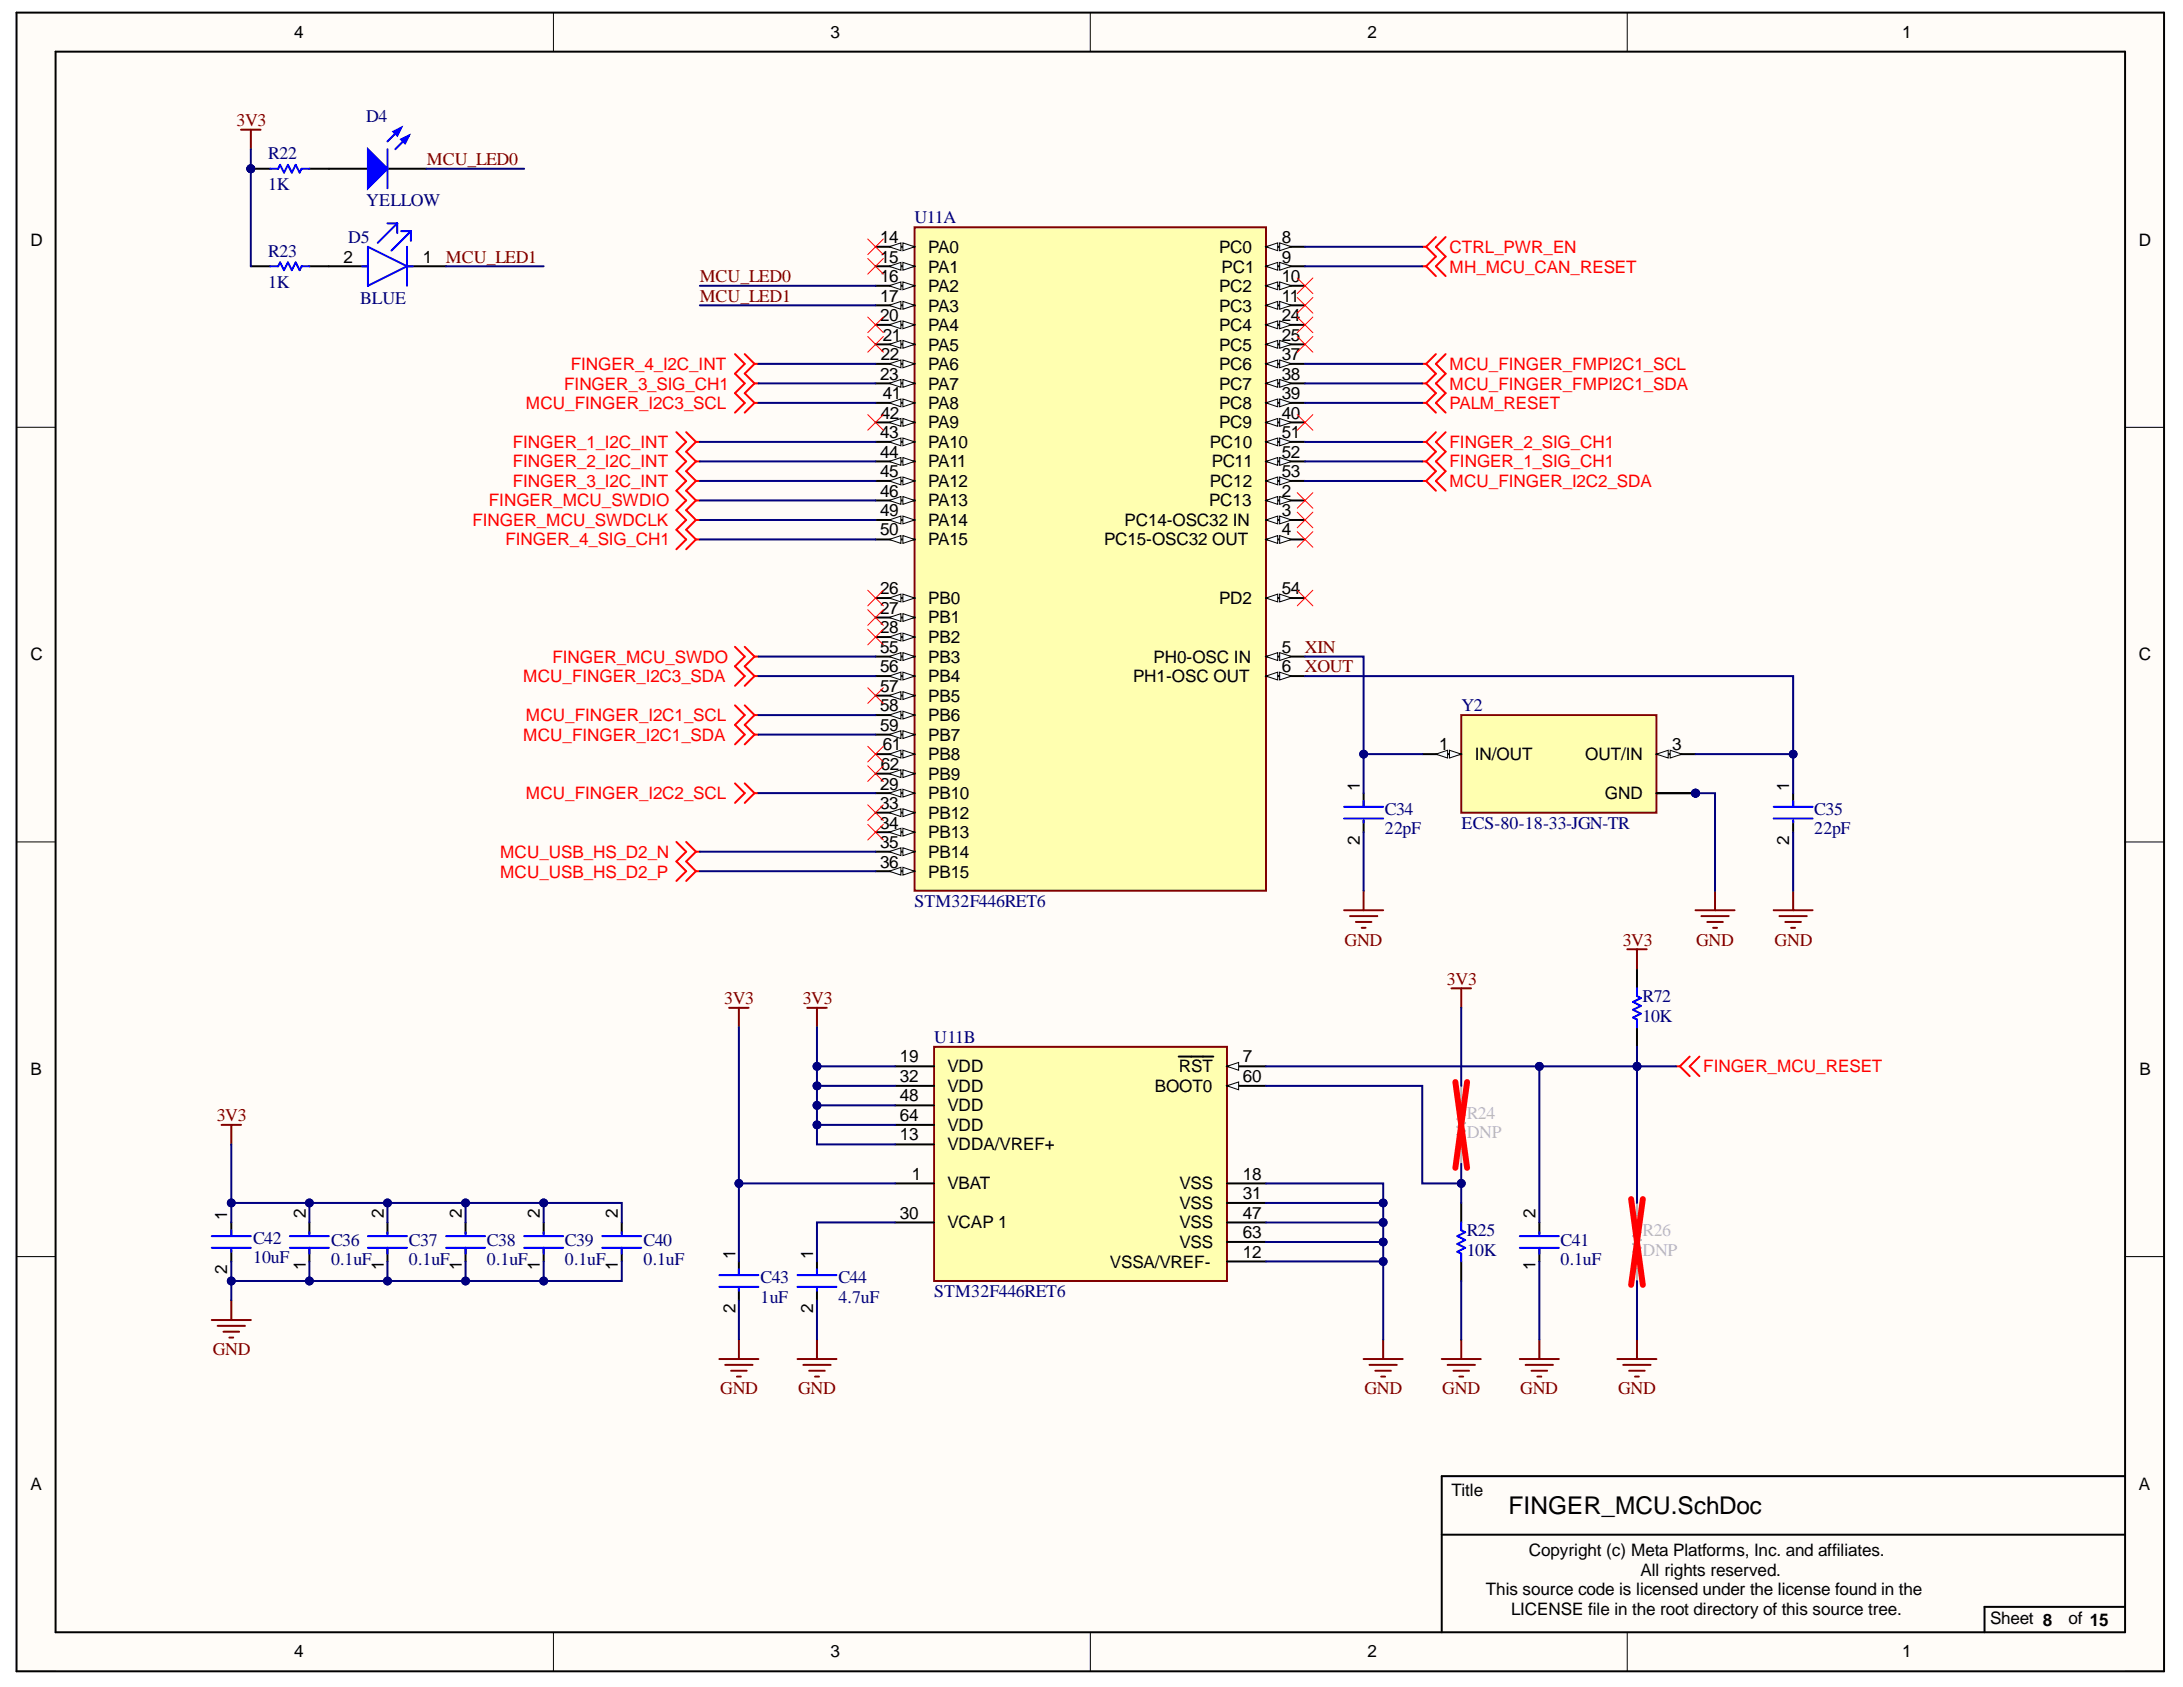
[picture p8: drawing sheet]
<svg xmlns="http://www.w3.org/2000/svg" width="279mm" height="216mm" viewBox="0 0 279 216" stroke-linecap="round" stroke-linejoin="round" font-family="sans-serif">
<defs><g id="words">
<text font-size="3.1" x="193.1" y="193.8">FINGER_MCU.SchDoc</text>
<g font-size="2.3" fill="#800000">
<text x="30.3" y="16.1">3V3</text>
<text x="54.6" y="21.1">MCU_LED0</text>
<text x="57.1" y="33.6">MCU_LED1</text>
<text x="89.6" y="36.1">MCU_LED0</text>
<text x="89.6" y="38.6">MCU_LED1</text>
<text x="167" y="83.6">XIN</text>
<text x="167" y="86">XOUT</text>
<text x="172.1" y="121">GND</text>
<text x="185.2" y="126">3V3</text>
<text x="207.7" y="121">3V3</text>
<text x="217.1" y="121">GND</text>
<text x="227.1" y="121">GND</text>
<text x="92.7" y="128.4">3V3</text>
<text x="102.7" y="128.4">3V3</text>
<text x="27.7" y="143.5">3V3</text>
<text x="27.2" y="173.4">GND</text>
<text x="92.2" y="178.4">GND</text>
<text x="102.2" y="178.4">GND</text>
<text x="174.6" y="178.4">GND</text>
<text x="184.6" y="178.4">GND</text>
<text x="194.6" y="178.4">GND</text>
<text x="207.1" y="178.4">GND</text>
</g>
<g font-size="2.3" fill="#000080">
<text x="46.8" y="15.6">D4</text>
<text x="34.3" y="20.4">R22</text>
<text x="34.3" y="24.3">1K</text>
<text x="46.8" y="26.4">YELLOW</text>
<text x="117" y="28.6">U11A</text>
<text x="34.3" y="32.9">R23</text>
<text x="44.6" y="31.1">D5</text>
<text x="34.3" y="36.8">1K</text>
<text x="46.1" y="38.9">BLUE</text>
<text x="187.1" y="91">Y2</text>
<text x="177.2" y="104.3">C34</text>
<text x="177.2" y="106.7">22pF</text>
<text x="187.1" y="106.1">ECS-80-18-33-JGN-TR</text>
<text x="232.2" y="104.3">C35</text>
<text x="232.2" y="106.7">22pF</text>
<text x="117" y="116">STM32F446RET6</text>
<text x="210.2" y="128.2">R72</text>
<text x="210.2" y="130.7">10K</text>
<text x="119.6" y="133.5">U11B</text>
<text x="32.4" y="159.2">C42</text>
<text x="32.4" y="161.7">10uF</text>
<text x="42.4" y="159.5">C36</text>
<text x="42.4" y="161.9">0.1uF</text>
<text x="52.3" y="159.5">C37</text>
<text x="52.3" y="161.9">0.1uF</text>
<text x="62.3" y="159.5">C38</text>
<text x="62.3" y="161.9">0.1uF</text>
<text x="72.3" y="159.5">C39</text>
<text x="72.3" y="161.9">0.1uF</text>
<text x="82.4" y="159.5">C40</text>
<text x="82.4" y="161.9">0.1uF</text>
<text x="187.7" y="158.2">R25</text>
<text x="187.7" y="160.7">10K</text>
<text x="199.7" y="159.5">C41</text>
<text x="199.7" y="161.9">0.1uF</text>
<text x="97.3" y="164.2">C43</text>
<text x="97.3" y="166.7">1uF</text>
<text x="107.3" y="164.2">C44</text>
<text x="107.3" y="166.7">4.7uF</text>
<text x="119.6" y="166">STM32F446RET6</text>
</g>
<g font-size="2.3" fill="#bfbebc">
<text x="187.7" y="143.2">R24</text>
<text x="187.7" y="145.7">DNP</text>
<text x="210.2" y="158.2">R26</text>
<text x="210.2" y="160.7">DNP</text>
</g>
<g font-size="2.2">
<text x="37.6" y="4.9">4</text>
<text x="106.3" y="4.9">3</text>
<text x="175" y="4.9">2</text>
<text x="243.5" y="4.9">1</text>
<text x="3.9" y="31.4">D</text>
<text x="44" y="33.6">2</text>
<text x="54.1" y="33.6">1</text>
<text x="112.6" y="31.1">14</text>
<text x="112.6" y="33.6">15</text>
<text x="118.8" y="32.4">PA0</text>
<text x="118.8" y="34.9">PA1</text>
<text x="156" y="32.4">PC0</text>
<text x="156.4" y="34.9">PC1</text>
<text x="164.1" y="31.1">8</text>
<text x="164.1" y="33.6">9</text>
<text x="273.7" y="31.4">D</text>
<text x="112.6" y="36.1">16</text>
<text x="112.6" y="38.6">17</text>
<text x="112.6" y="41.1">20</text>
<text x="118.8" y="37.3">PA2</text>
<text x="118.8" y="39.9">PA3</text>
<text x="156" y="37.3">PC2</text>
<text x="156" y="39.9">PC3</text>
<text x="164.1" y="36.1">10</text>
<text x="164.1" y="38.6">11</text>
<text x="164.1" y="41.1">24</text>
<text x="112.7" y="46.1">22</text>
<text x="113" y="43.6">21</text>
<text x="118.8" y="42.3">PA4</text>
<text x="118.8" y="44.9">PA5</text>
<text x="118.8" y="47.3">PA6</text>
<text x="156" y="42.3">PC4</text>
<text x="156" y="44.9">PC5</text>
<text x="156" y="47.3">PC6</text>
<text x="164.1" y="43.6">25</text>
<text x="164.1" y="46.1">37</text>
<text x="112.6" y="48.6">23</text>
<text x="112.7" y="53.6">42</text>
<text x="113" y="51.1">41</text>
<text x="118.8" y="49.9">PA7</text>
<text x="118.8" y="52.3">PA8</text>
<text x="156" y="49.9">PC7</text>
<text x="156" y="52.3">PC8</text>
<text x="164.1" y="48.6">38</text>
<text x="164.1" y="51.1">39</text>
<text x="164.1" y="53.6">40</text>
<text x="112.6" y="56.1">43</text>
<text x="112.6" y="58.6">44</text>
<text x="118.8" y="54.8">PA9</text>
<text x="118.8" y="57.3">PA10</text>
<text x="118.8" y="59.8">PA11</text>
<text x="154.8" y="57.3">PC10</text>
<text x="155.1" y="59.8">PC11</text>
<text x="156" y="54.8">PC9</text>
<text x="164.1" y="56.1">51</text>
<text x="164.1" y="58.6">52</text>
<text x="112.6" y="61.1">45</text>
<text x="112.6" y="63.5">46</text>
<text x="118.8" y="62.4">PA12</text>
<text x="118.8" y="64.8">PA13</text>
<text x="154.8" y="64.8">PC13</text>
<text x="154.8" y="62.4">PC12</text>
<text x="164.1" y="61.1">53</text>
<text x="164.1" y="63.5">2</text>
<text x="112.6" y="66.1">49</text>
<text x="112.6" y="68.5">50</text>
<text x="118.8" y="67.3">PA14</text>
<text x="118.8" y="69.8">PA15</text>
<text x="141.3" y="69.8">PC15-OSC32 OUT</text>
<text x="143.9" y="67.3">PC14-OSC32 IN</text>
<text x="164.1" y="66.1">3</text>
<text x="164.1" y="68.5">4</text>
<text x="112.6" y="76.1">26</text>
<text x="118.8" y="77.3">PB0</text>
<text x="156" y="77.3">PD2</text>
<text x="164.1" y="76.1">54</text>
<text x="112.6" y="78.6">27</text>
<text x="112.6" y="81">28</text>
<text x="112.6" y="83.6">55</text>
<text x="118.8" y="79.8">PB1</text>
<text x="118.8" y="82.3">PB2</text>
<text x="164.1" y="83.6">5</text>
<text x="3.9" y="84.5">C</text>
<text x="112.6" y="86">56</text>
<text x="112.6" y="88.6">57</text>
<text x="118.8" y="84.8">PB3</text>
<text x="118.8" y="87.3">PB4</text>
<text x="118.8" y="89.8">PB5</text>
<text x="145" y="87.3">PH1-OSC OUT</text>
<text x="147.6" y="84.8">PH0-OSC IN</text>
<text x="164.1" y="86">6</text>
<text x="273.7" y="84.5">C</text>
<text x="112.6" y="91">58</text>
<text x="112.6" y="93.5">59</text>
<text x="113" y="96">61</text>
<text x="118.8" y="92.3">PB6</text>
<text x="118.8" y="94.8">PB7</text>
<text x="184.2" y="96">1</text>
<text x="214" y="96">3</text>
<text x="112.6" y="101.1">29</text>
<text x="112.7" y="98.5">62</text>
<text x="118.8" y="97.3">PB8</text>
<text x="118.8" y="99.8">PB9</text>
<text x="174" y="101.2" transform="rotate(-90 174 101.2)">1</text>
<text x="188.7" y="97.3">IN/OUT</text>
<text x="202.9" y="97.3">OUT/IN</text>
<text x="229" y="101.2" transform="rotate(-90 229 101.2)">1</text>
<text x="112.6" y="103.5">33</text>
<text x="112.6" y="106.1">34</text>
<text x="118.8" y="102.2">PB10</text>
<text x="118.8" y="104.8">PB12</text>
<text x="118.8" y="107.2">PB13</text>
<text x="205.4" y="102.2">GND</text>
<text x="112.6" y="108.5">35</text>
<text x="112.6" y="111">36</text>
<text x="118.8" y="109.8">PB14</text>
<text x="118.8" y="112.3">PB15</text>
<text x="174" y="108.2" transform="rotate(-90 174 108.2)">2</text>
<text x="229" y="108.2" transform="rotate(-90 229 108.2)">2</text>
<text x="3.9" y="137.6">B</text>
<text x="115.2" y="136">19</text>
<text x="121.3" y="137.2">VDD</text>
<text x="150.9" y="137.2">RST</text>
<text x="159.1" y="136">7</text>
<text x="273.8" y="137.6">B</text>
<text x="115.2" y="138.5">32</text>
<text x="115.2" y="141">48</text>
<text x="115.2" y="143.5">64</text>
<text x="121.3" y="139.8">VDD</text>
<text x="121.3" y="142.2">VDD</text>
<text x="147.8" y="139.8">BOOT0</text>
<text x="159.1" y="138.5">60</text>
<text x="115.2" y="145.9">13</text>
<text x="121.3" y="144.8">VDD</text>
<text x="121.3" y="147.2">VDDA/VREF+</text>
<text x="39.2" y="155.9" transform="rotate(-90 39.2 155.9)">2</text>
<text x="49.1" y="155.9" transform="rotate(-90 49.1 155.9)">2</text>
<text x="59.1" y="155.9" transform="rotate(-90 59.1 155.9)">2</text>
<text x="69.1" y="155.9" transform="rotate(-90 69.1 155.9)">2</text>
<text x="79.1" y="155.9" transform="rotate(-90 79.1 155.9)">2</text>
<text x="116.7" y="151">1</text>
<text x="121.3" y="152.2">VBAT</text>
<text x="150.9" y="152.2">VSS</text>
<text x="150.9" y="154.7">VSS</text>
<text x="159.1" y="151">18</text>
<text x="159.1" y="153.5">31</text>
<text x="196.5" y="155.9" transform="rotate(-90 196.5 155.9)">2</text>
<text x="29.1" y="156.2" transform="rotate(-90 29.1 156.2)">1</text>
<text x="94.1" y="161.2" transform="rotate(-90 94.1 161.2)">1</text>
<text x="104.1" y="161.2" transform="rotate(-90 104.1 161.2)">1</text>
<text x="115.2" y="156">30</text>
<text x="121.3" y="157.2">VCAP 1</text>
<text x="150.9" y="157.2">VSS</text>
<text x="150.9" y="159.7">VSS</text>
<text x="159.1" y="156">47</text>
<text x="159.1" y="158.5">63</text>
<text x="159.1" y="161">12</text>
<text x="29.1" y="163.1" transform="rotate(-90 29.1 163.1)">2</text>
<text x="39.2" y="162.5" transform="rotate(-90 39.2 162.5)">1</text>
<text x="49.1" y="162.5" transform="rotate(-90 49.1 162.5)">1</text>
<text x="59.1" y="162.5" transform="rotate(-90 59.1 162.5)">1</text>
<text x="69.1" y="162.5" transform="rotate(-90 69.1 162.5)">1</text>
<text x="79.1" y="162.5" transform="rotate(-90 79.1 162.5)">1</text>
<text x="142.1" y="162.3">VSSA/VREF-</text>
<text x="196.5" y="162.5" transform="rotate(-90 196.5 162.5)">1</text>
<text x="94.1" y="168.1" transform="rotate(-90 94.1 168.1)">2</text>
<text x="104.1" y="168.1" transform="rotate(-90 104.1 168.1)">2</text>
<text x="3.9" y="190.7">A</text>
<text x="185.8" y="191.4">Title</text>
<text x="273.7" y="190.7">A</text>
<text x="195.7" y="199.2">Copyright (c) Meta Platforms, Inc. and affiliates.</text>
<text x="210" y="201.6">All rights reserved.</text>
<text x="190.2" y="204.2">This source code is licensed under the license found in the</text>
<text x="193.4" y="206.6">LICENSE file in the root directory of this source tree.</text>
<text x="254.7" y="207.9">Sheet 8</text>
<text x="264.8" y="207.9">of 15</text>
<text x="37.6" y="212.1">4</text>
<text x="106.3" y="212.1">3</text>
<text x="175" y="212.1">2</text>
<text x="243.5" y="212.1">1</text>
</g>
<g font-size="2.2" fill="#f00">
<text x="185.5" y="32.4">CTRL_PWR_EN</text>
<text x="185.5" y="34.9">MH_MCU_CAN_RESET</text>
<text x="73.1" y="47.3">FINGER_4_I2C_INT</text>
<text x="185.5" y="47.3">MCU_FINGER_FMPI2C1_SCL</text>
<text x="67.3" y="52.3">MCU_FINGER_I2C3_SCL</text>
<text x="72.2" y="49.9">FINGER_3_SIG_CH1</text>
<text x="185.5" y="49.9">MCU_FINGER_FMPI2C1_SDA</text>
<text x="185.5" y="52.3">PALM_RESET</text>
<text x="65.6" y="57.3">FINGER_1_I2C_INT</text>
<text x="65.6" y="59.8">FINGER_2_I2C_INT</text>
<text x="185.5" y="59.8">FINGER_1_SIG_CH1</text>
<text x="185.5" y="57.3">FINGER_2_SIG_CH1</text>
<text x="62.6" y="64.8">FINGER_MCU_SWDIO</text>
<text x="65.6" y="62.4">FINGER_3_I2C_INT</text>
<text x="185.5" y="62.4">MCU_FINGER_I2C2_SDA</text>
<text x="60.5" y="67.3">FINGER_MCU_SWDCLK</text>
<text x="64.7" y="69.8">FINGER_4_SIG_CH1</text>
<text x="67" y="87.3">MCU_FINGER_I2C3_SDA</text>
<text x="70.7" y="84.8">FINGER_MCU_SWDO</text>
<text x="67" y="94.8">MCU_FINGER_I2C1_SDA</text>
<text x="67.3" y="92.3">MCU_FINGER_I2C1_SCL</text>
<text x="67.3" y="102.2">MCU_FINGER_I2C2_SCL</text>
<text x="64" y="109.8">MCU_USB_HS_D2_N</text>
<text x="64" y="112.3">MCU_USB_HS_D2_P</text>
<text x="218" y="137.2">FINGER_MCU_RESET</text>
</g>
</g></defs>
<g fill="#fffcf8">
<path d="M2.1 1.6h274.9v212.3h-274.9z" fill-rule="evenodd"/>
<path d="M7.1 6.6h264.9v202.3h-264.9z" fill-rule="evenodd"/>
</g>
<g fill="none" stroke="#000" stroke-width=".13">
<path d="M2.1 1.6v5M70.8 1.6v5M139.5 1.6v5M208.3 1.6v5M2.1 54.7h5M272 54.7h5M2.1 107.7h5M272 107.8h5M2.1 160.8h5M272 160.8h5M2.1 208.9v5h5M70.8 208.9v5"/>
<path d="M139.5 208.9v5M208.3 208.9v5M272 213.9h5"/>
</g>
<path d="M2.1 1.6h274.9v212.3h-274.9zM7.1 6.6h264.9v202.3h-264.9zM184.5 196.4h87.5M272 188.9h-87.5v20M272 205.6h-18v3.3" fill="none" stroke="#000" stroke-width=".25"/>
<path d="M117.1 29.1h44.9v84.9h-44.9z" fill-rule="evenodd" fill="#ffffb0"/>
<path d="M117.1 29.1h44.9v84.9h-44.9z" fill="none" stroke="#800000" stroke-width=".25"/>
<path d="M162 31.6h5" fill="none" stroke="#000" stroke-width=".25"/>
<path d="M162 31.6l1.5-.5v1z" fill="#f8fcff"/>
<path d="M162 31.6l1.5-.5v1z" fill="none" stroke="#000" stroke-width=".13"/>
<path d="M163.8 31.1l1.5 .5-1.5 .5z" fill="#f8fcff"/>
<path d="M163.8 31.1l1.5 .5-1.5 .5z" fill="none" stroke="#000" stroke-width=".13"/>
<path d="M162 34.1h5" fill="none" stroke="#000" stroke-width=".25"/>
<path d="M162 34.1l1.5-.5v1z" fill="#f8fcff"/>
<path d="M162 34.1l1.5-.5v1z" fill="none" stroke="#000" stroke-width=".13"/>
<path d="M163.8 33.6l1.5 .5-1.5 .5z" fill="#f8fcff"/>
<path d="M163.8 33.6l1.5 .5-1.5 .5z" fill="none" stroke="#000" stroke-width=".13"/>
<path d="M162 36.6h5" fill="none" stroke="#000" stroke-width=".25"/>
<path d="M162 36.6l1.5-.5v1z" fill="#f8fcff"/>
<path d="M162 36.6l1.5-.5v1z" fill="none" stroke="#000" stroke-width=".13"/>
<path d="M163.8 36.1l1.5 .5-1.5 .5z" fill="#f8fcff"/>
<path d="M163.8 36.1l1.5 .5-1.5 .5z" fill="none" stroke="#000" stroke-width=".13"/>
<path d="M162 39.1h5" fill="none" stroke="#000" stroke-width=".25"/>
<path d="M162 39.1l1.5-.5v1z" fill="#f8fcff"/>
<path d="M162 39.1l1.5-.5v1z" fill="none" stroke="#000" stroke-width=".13"/>
<path d="M163.8 38.6l1.5 .5-1.5 .5z" fill="#f8fcff"/>
<path d="M163.8 38.6l1.5 .5-1.5 .5z" fill="none" stroke="#000" stroke-width=".13"/>
<path d="M162 41.6h5" fill="none" stroke="#000" stroke-width=".25"/>
<path d="M162 41.6l1.5-.5v1z" fill="#f8fcff"/>
<path d="M162 41.6l1.5-.5v1z" fill="none" stroke="#000" stroke-width=".13"/>
<path d="M163.8 41.1l1.5 .5-1.5 .5z" fill="#f8fcff"/>
<path d="M163.8 41.1l1.5 .5-1.5 .5z" fill="none" stroke="#000" stroke-width=".13"/>
<path d="M162 44.1h5" fill="none" stroke="#000" stroke-width=".25"/>
<path d="M162 44.1l1.5-.5v1z" fill="#f8fcff"/>
<path d="M162 44.1l1.5-.5v1z" fill="none" stroke="#000" stroke-width=".13"/>
<path d="M163.8 43.6l1.5 .5-1.5 .5z" fill="#f8fcff"/>
<path d="M163.8 43.6l1.5 .5-1.5 .5z" fill="none" stroke="#000" stroke-width=".13"/>
<path d="M162 46.6h5" fill="none" stroke="#000" stroke-width=".25"/>
<path d="M162 46.6l1.5-.5v1z" fill="#f8fcff"/>
<path d="M162 46.6l1.5-.5v1z" fill="none" stroke="#000" stroke-width=".13"/>
<path d="M163.8 46.1l1.5 .5-1.5 .5z" fill="#f8fcff"/>
<path d="M163.8 46.1l1.5 .5-1.5 .5z" fill="none" stroke="#000" stroke-width=".13"/>
<path d="M162 49.1h5" fill="none" stroke="#000" stroke-width=".25"/>
<path d="M162 49.1l1.5-.5v1z" fill="#f8fcff"/>
<path d="M162 49.1l1.5-.5v1z" fill="none" stroke="#000" stroke-width=".13"/>
<path d="M163.8 48.6l1.5 .5-1.5 .5z" fill="#f8fcff"/>
<path d="M163.8 48.6l1.5 .5-1.5 .5z" fill="none" stroke="#000" stroke-width=".13"/>
<path d="M162 51.6h5" fill="none" stroke="#000" stroke-width=".25"/>
<path d="M162 51.6l1.5-.5v1z" fill="#f8fcff"/>
<path d="M162 51.6l1.5-.5v1z" fill="none" stroke="#000" stroke-width=".13"/>
<path d="M163.8 51.1l1.5 .5-1.5 .5z" fill="#f8fcff"/>
<path d="M163.8 51.1l1.5 .5-1.5 .5z" fill="none" stroke="#000" stroke-width=".13"/>
<path d="M162 54.1h5" fill="none" stroke="#000" stroke-width=".25"/>
<path d="M162 54.1l1.5-.5v1z" fill="#f8fcff"/>
<path d="M162 54.1l1.5-.5v1z" fill="none" stroke="#000" stroke-width=".13"/>
<path d="M163.8 53.6l1.5 .5-1.5 .5z" fill="#f8fcff"/>
<path d="M163.8 53.6l1.5 .5-1.5 .5z" fill="none" stroke="#000" stroke-width=".13"/>
<path d="M162 56.6h5" fill="none" stroke="#000" stroke-width=".25"/>
<path d="M162 56.6l1.5-.5v1z" fill="#f8fcff"/>
<path d="M162 56.6l1.5-.5v1z" fill="none" stroke="#000" stroke-width=".13"/>
<path d="M163.8 56.1l1.5 .5-1.5 .5z" fill="#f8fcff"/>
<path d="M163.8 56.1l1.5 .5-1.5 .5z" fill="none" stroke="#000" stroke-width=".13"/>
<path d="M162 59.1h5" fill="none" stroke="#000" stroke-width=".25"/>
<path d="M162 59.1l1.5-.5v1z" fill="#f8fcff"/>
<path d="M162 59.1l1.5-.5v1z" fill="none" stroke="#000" stroke-width=".13"/>
<path d="M163.8 58.6l1.5 .5-1.5 .5z" fill="#f8fcff"/>
<path d="M163.8 58.6l1.5 .5-1.5 .5z" fill="none" stroke="#000" stroke-width=".13"/>
<path d="M162 61.6h5" fill="none" stroke="#000" stroke-width=".25"/>
<path d="M162 61.6l1.5-.6v1.1z" fill="#f8fcff"/>
<path d="M162 61.6l1.5-.6v1.1z" fill="none" stroke="#000" stroke-width=".13"/>
<path d="M163.8 61l1.5 .6-1.5 .5z" fill="#f8fcff"/>
<path d="M163.8 61l1.5 .6-1.5 .5z" fill="none" stroke="#000" stroke-width=".13"/>
<path d="M162 64h5" fill="none" stroke="#000" stroke-width=".25"/>
<path d="M162 64l1.5-.5v1z" fill="#f8fcff"/>
<path d="M162 64l1.5-.5v1z" fill="none" stroke="#000" stroke-width=".13"/>
<path d="M163.8 63.5l1.5 .5-1.5 .5z" fill="#f8fcff"/>
<path d="M163.8 63.5l1.5 .5-1.5 .5z" fill="none" stroke="#000" stroke-width=".13"/>
<path d="M162 66.5h5" fill="none" stroke="#000" stroke-width=".25"/>
<path d="M162 66.5l1.5-.5v1z" fill="#f8fcff"/>
<path d="M162 66.5l1.5-.5v1z" fill="none" stroke="#000" stroke-width=".13"/>
<path d="M163.8 66l1.5 .5-1.5 .5z" fill="#f8fcff"/>
<path d="M163.8 66l1.5 .5-1.5 .5z" fill="none" stroke="#000" stroke-width=".13"/>
<path d="M162 69h5" fill="none" stroke="#000" stroke-width=".25"/>
<path d="M162 69l1.5-.5v1z" fill="#f8fcff"/>
<path d="M162 69l1.5-.5v1z" fill="none" stroke="#000" stroke-width=".13"/>
<path d="M163.8 68.5l1.5 .5-1.5 .5z" fill="#f8fcff"/>
<path d="M163.8 68.5l1.5 .5-1.5 .5z" fill="none" stroke="#000" stroke-width=".13"/>
<path d="M162 84h5" fill="none" stroke="#000" stroke-width=".25"/>
<path d="M162 84l1.5-.5v1z" fill="#f8fcff"/>
<path d="M162 84l1.5-.5v1z" fill="none" stroke="#000" stroke-width=".13"/>
<path d="M163.8 83.5l1.5 .5-1.5 .5z" fill="#f8fcff"/>
<path d="M163.8 83.5l1.5 .5-1.5 .5z" fill="none" stroke="#000" stroke-width=".13"/>
<path d="M162 86.5h5" fill="none" stroke="#000" stroke-width=".25"/>
<path d="M162 86.5l1.5-.5v1z" fill="#f8fcff"/>
<path d="M162 86.5l1.5-.5v1z" fill="none" stroke="#000" stroke-width=".13"/>
<path d="M163.8 86l1.5 .5-1.5 .5z" fill="#f8fcff"/>
<path d="M163.8 86l1.5 .5-1.5 .5z" fill="none" stroke="#000" stroke-width=".13"/>
<path d="M112.1 31.6h5" fill="none" stroke="#000" stroke-width=".25"/>
<path d="M115.6 31.1l1.5 .5-1.5 .5z" fill="#f8fcff"/>
<path d="M115.6 31.1l1.5 .5-1.5 .5z" fill="none" stroke="#000" stroke-width=".13"/>
<path d="M113.8 31.6l1.5-.5v1z" fill="#f8fcff"/>
<path d="M113.8 31.6l1.5-.5v1z" fill="none" stroke="#000" stroke-width=".13"/>
<path d="M112.1 34.1h5" fill="none" stroke="#000" stroke-width=".25"/>
<path d="M115.6 33.6l1.5 .5-1.5 .5z" fill="#f8fcff"/>
<path d="M115.6 33.6l1.5 .5-1.5 .5z" fill="none" stroke="#000" stroke-width=".13"/>
<path d="M113.8 34.1l1.5-.5v1z" fill="#f8fcff"/>
<path d="M113.8 34.1l1.5-.5v1z" fill="none" stroke="#000" stroke-width=".13"/>
<path d="M112.1 36.6h5" fill="none" stroke="#000" stroke-width=".25"/>
<path d="M115.6 36.1l1.5 .5-1.5 .5z" fill="#f8fcff"/>
<path d="M115.6 36.1l1.5 .5-1.5 .5z" fill="none" stroke="#000" stroke-width=".13"/>
<path d="M113.8 36.6l1.5-.5v1z" fill="#f8fcff"/>
<path d="M113.8 36.6l1.5-.5v1z" fill="none" stroke="#000" stroke-width=".13"/>
<path d="M112.1 39.1h5" fill="none" stroke="#000" stroke-width=".25"/>
<path d="M115.6 38.6l1.5 .5-1.5 .5z" fill="#f8fcff"/>
<path d="M115.6 38.6l1.5 .5-1.5 .5z" fill="none" stroke="#000" stroke-width=".13"/>
<path d="M113.8 39.1l1.5-.5v1z" fill="#f8fcff"/>
<path d="M113.8 39.1l1.5-.5v1z" fill="none" stroke="#000" stroke-width=".13"/>
<path d="M112.1 41.6h5" fill="none" stroke="#000" stroke-width=".25"/>
<path d="M115.6 41.1l1.5 .5-1.5 .5z" fill="#f8fcff"/>
<path d="M115.6 41.1l1.5 .5-1.5 .5z" fill="none" stroke="#000" stroke-width=".13"/>
<path d="M113.8 41.6l1.5-.5v1z" fill="#f8fcff"/>
<path d="M113.8 41.6l1.5-.5v1z" fill="none" stroke="#000" stroke-width=".13"/>
<path d="M112.1 44.1h5" fill="none" stroke="#000" stroke-width=".25"/>
<path d="M115.6 43.6l1.5 .5-1.5 .5z" fill="#f8fcff"/>
<path d="M115.6 43.6l1.5 .5-1.5 .5z" fill="none" stroke="#000" stroke-width=".13"/>
<path d="M113.8 44.1l1.5-.5v1z" fill="#f8fcff"/>
<path d="M113.8 44.1l1.5-.5v1z" fill="none" stroke="#000" stroke-width=".13"/>
<path d="M112.1 46.6h5" fill="none" stroke="#000" stroke-width=".25"/>
<path d="M115.6 46.1l1.5 .5-1.5 .5z" fill="#f8fcff"/>
<path d="M115.6 46.1l1.5 .5-1.5 .5z" fill="none" stroke="#000" stroke-width=".13"/>
<path d="M113.8 46.6l1.5-.5v1z" fill="#f8fcff"/>
<path d="M113.8 46.6l1.5-.5v1z" fill="none" stroke="#000" stroke-width=".13"/>
<path d="M112.1 49.1h5" fill="none" stroke="#000" stroke-width=".25"/>
<path d="M115.6 48.6l1.5 .5-1.5 .5z" fill="#f8fcff"/>
<path d="M115.6 48.6l1.5 .5-1.5 .5z" fill="none" stroke="#000" stroke-width=".13"/>
<path d="M113.8 49.1l1.5-.5v1z" fill="#f8fcff"/>
<path d="M113.8 49.1l1.5-.5v1z" fill="none" stroke="#000" stroke-width=".13"/>
<path d="M112.1 51.6h5" fill="none" stroke="#000" stroke-width=".25"/>
<path d="M115.6 51.1l1.5 .5-1.5 .5z" fill="#f8fcff"/>
<path d="M115.6 51.1l1.5 .5-1.5 .5z" fill="none" stroke="#000" stroke-width=".13"/>
<path d="M113.8 51.6l1.5-.5v1z" fill="#f8fcff"/>
<path d="M113.8 51.6l1.5-.5v1z" fill="none" stroke="#000" stroke-width=".13"/>
<path d="M112.1 54.1h5" fill="none" stroke="#000" stroke-width=".25"/>
<path d="M115.6 53.6l1.5 .5-1.5 .5z" fill="#f8fcff"/>
<path d="M115.6 53.6l1.5 .5-1.5 .5z" fill="none" stroke="#000" stroke-width=".13"/>
<path d="M113.8 54.1l1.5-.5v1z" fill="#f8fcff"/>
<path d="M113.8 54.1l1.5-.5v1z" fill="none" stroke="#000" stroke-width=".13"/>
<path d="M112.1 56.6h5" fill="none" stroke="#000" stroke-width=".25"/>
<path d="M115.6 56.1l1.5 .5-1.5 .5z" fill="#f8fcff"/>
<path d="M115.6 56.1l1.5 .5-1.5 .5z" fill="none" stroke="#000" stroke-width=".13"/>
<path d="M113.8 56.6l1.5-.5v1z" fill="#f8fcff"/>
<path d="M113.8 56.6l1.5-.5v1z" fill="none" stroke="#000" stroke-width=".13"/>
<path d="M112.1 59.1h5" fill="none" stroke="#000" stroke-width=".25"/>
<path d="M115.6 58.6l1.5 .5-1.5 .5z" fill="#f8fcff"/>
<path d="M115.6 58.6l1.5 .5-1.5 .5z" fill="none" stroke="#000" stroke-width=".13"/>
<path d="M113.8 59.1l1.5-.5v1z" fill="#f8fcff"/>
<path d="M113.8 59.1l1.5-.5v1z" fill="none" stroke="#000" stroke-width=".13"/>
<path d="M112.1 61.6h5" fill="none" stroke="#000" stroke-width=".25"/>
<path d="M115.6 61l1.5 .6-1.5 .5z" fill="#f8fcff"/>
<path d="M115.6 61l1.5 .6-1.5 .5z" fill="none" stroke="#000" stroke-width=".13"/>
<path d="M113.8 61.6l1.5-.6v1.1z" fill="#f8fcff"/>
<path d="M113.8 61.6l1.5-.6v1.1z" fill="none" stroke="#000" stroke-width=".13"/>
<path d="M112.1 64h5" fill="none" stroke="#000" stroke-width=".25"/>
<path d="M115.6 63.5l1.5 .5-1.5 .5z" fill="#f8fcff"/>
<path d="M115.6 63.5l1.5 .5-1.5 .5z" fill="none" stroke="#000" stroke-width=".13"/>
<path d="M113.8 64l1.5-.5v1z" fill="#f8fcff"/>
<path d="M113.8 64l1.5-.5v1z" fill="none" stroke="#000" stroke-width=".13"/>
<path d="M112.1 66.5h5" fill="none" stroke="#000" stroke-width=".25"/>
<path d="M115.6 66l1.5 .5-1.5 .5z" fill="#f8fcff"/>
<path d="M115.6 66l1.5 .5-1.5 .5z" fill="none" stroke="#000" stroke-width=".13"/>
<path d="M113.8 66.5l1.5-.5v1z" fill="#f8fcff"/>
<path d="M113.8 66.5l1.5-.5v1z" fill="none" stroke="#000" stroke-width=".13"/>
<path d="M112.1 69h5" fill="none" stroke="#000" stroke-width=".25"/>
<path d="M115.6 68.5l1.5 .5-1.5 .5z" fill="#f8fcff"/>
<path d="M115.6 68.5l1.5 .5-1.5 .5z" fill="none" stroke="#000" stroke-width=".13"/>
<path d="M113.8 69l1.5-.5v1z" fill="#f8fcff"/>
<path d="M113.8 69l1.5-.5v1z" fill="none" stroke="#000" stroke-width=".13"/>
<path d="M112.1 76.5h5" fill="none" stroke="#000" stroke-width=".25"/>
<path d="M115.6 76l1.5 .5-1.5 .5z" fill="#f8fcff"/>
<path d="M115.6 76l1.5 .5-1.5 .5z" fill="none" stroke="#000" stroke-width=".13"/>
<path d="M113.8 76.5l1.5-.5v1z" fill="#f8fcff"/>
<path d="M113.8 76.5l1.5-.5v1z" fill="none" stroke="#000" stroke-width=".13"/>
<path d="M112.1 79h5" fill="none" stroke="#000" stroke-width=".25"/>
<path d="M115.6 78.5l1.5 .5-1.5 .5z" fill="#f8fcff"/>
<path d="M115.6 78.5l1.5 .5-1.5 .5z" fill="none" stroke="#000" stroke-width=".13"/>
<path d="M113.8 79l1.5-.5v1z" fill="#f8fcff"/>
<path d="M113.8 79l1.5-.5v1z" fill="none" stroke="#000" stroke-width=".13"/>
<path d="M112.1 81.5h5" fill="none" stroke="#000" stroke-width=".25"/>
<path d="M115.6 81l1.5 .5-1.5 .5z" fill="#f8fcff"/>
<path d="M115.6 81l1.5 .5-1.5 .5z" fill="none" stroke="#000" stroke-width=".13"/>
<path d="M113.8 81.5l1.5-.5v1z" fill="#f8fcff"/>
<path d="M113.8 81.5l1.5-.5v1z" fill="none" stroke="#000" stroke-width=".13"/>
<path d="M112.1 84h5" fill="none" stroke="#000" stroke-width=".25"/>
<path d="M115.6 83.5l1.5 .5-1.5 .5z" fill="#f8fcff"/>
<path d="M115.6 83.5l1.5 .5-1.5 .5z" fill="none" stroke="#000" stroke-width=".13"/>
<path d="M113.8 84l1.5-.5v1z" fill="#f8fcff"/>
<path d="M113.8 84l1.5-.5v1z" fill="none" stroke="#000" stroke-width=".13"/>
<path d="M112.1 86.5h5" fill="none" stroke="#000" stroke-width=".25"/>
<path d="M115.6 86l1.5 .5-1.5 .5z" fill="#f8fcff"/>
<path d="M115.6 86l1.5 .5-1.5 .5z" fill="none" stroke="#000" stroke-width=".13"/>
<path d="M113.8 86.5l1.5-.5v1z" fill="#f8fcff"/>
<path d="M113.8 86.5l1.5-.5v1z" fill="none" stroke="#000" stroke-width=".13"/>
<path d="M112.1 89h5" fill="none" stroke="#000" stroke-width=".25"/>
<path d="M115.6 88.5l1.5 .5-1.5 .5z" fill="#f8fcff"/>
<path d="M115.6 88.5l1.5 .5-1.5 .5z" fill="none" stroke="#000" stroke-width=".13"/>
<path d="M113.8 89l1.5-.5v1z" fill="#f8fcff"/>
<path d="M113.8 89l1.5-.5v1z" fill="none" stroke="#000" stroke-width=".13"/>
<path d="M112.1 91.5h5" fill="none" stroke="#000" stroke-width=".25"/>
<path d="M115.6 91l1.5 .5-1.5 .5z" fill="#f8fcff"/>
<path d="M115.6 91l1.5 .5-1.5 .5z" fill="none" stroke="#000" stroke-width=".13"/>
<path d="M113.8 91.5l1.5-.5v1z" fill="#f8fcff"/>
<path d="M113.8 91.5l1.5-.5v1z" fill="none" stroke="#000" stroke-width=".13"/>
<path d="M112.1 94h5" fill="none" stroke="#000" stroke-width=".25"/>
<path d="M115.6 93.5l1.5 .5-1.5 .5z" fill="#f8fcff"/>
<path d="M115.6 93.5l1.5 .5-1.5 .5z" fill="none" stroke="#000" stroke-width=".13"/>
<path d="M113.8 94l1.5-.5v1z" fill="#f8fcff"/>
<path d="M113.8 94l1.5-.5v1z" fill="none" stroke="#000" stroke-width=".13"/>
<path d="M112.1 96.5h5" fill="none" stroke="#000" stroke-width=".25"/>
<path d="M115.6 96l1.5 .5-1.5 .5z" fill="#f8fcff"/>
<path d="M115.6 96l1.5 .5-1.5 .5z" fill="none" stroke="#000" stroke-width=".13"/>
<path d="M113.8 96.5l1.5-.5v1z" fill="#f8fcff"/>
<path d="M113.8 96.5l1.5-.5v1z" fill="none" stroke="#000" stroke-width=".13"/>
<path d="M112.1 99h5" fill="none" stroke="#000" stroke-width=".25"/>
<path d="M115.6 98.5l1.5 .5-1.5 .5z" fill="#f8fcff"/>
<path d="M115.6 98.5l1.5 .5-1.5 .5z" fill="none" stroke="#000" stroke-width=".13"/>
<path d="M113.8 99l1.5-.5v1z" fill="#f8fcff"/>
<path d="M113.8 99l1.5-.5v1z" fill="none" stroke="#000" stroke-width=".13"/>
<path d="M112.1 101.5h5" fill="none" stroke="#000" stroke-width=".25"/>
<path d="M115.6 101l1.5 .5-1.5 .5z" fill="#f8fcff"/>
<path d="M115.6 101l1.5 .5-1.5 .5z" fill="none" stroke="#000" stroke-width=".13"/>
<path d="M113.8 101.5l1.5-.5v1z" fill="#f8fcff"/>
<path d="M113.8 101.5l1.5-.5v1z" fill="none" stroke="#000" stroke-width=".13"/>
<path d="M112.1 104h5" fill="none" stroke="#000" stroke-width=".25"/>
<path d="M115.6 103.5l1.5 .5-1.5 .5z" fill="#f8fcff"/>
<path d="M115.6 103.5l1.5 .5-1.5 .5z" fill="none" stroke="#000" stroke-width=".13"/>
<path d="M113.8 104l1.5-.5v1z" fill="#f8fcff"/>
<path d="M113.8 104l1.5-.5v1z" fill="none" stroke="#000" stroke-width=".13"/>
<path d="M112.1 106.5h5" fill="none" stroke="#000" stroke-width=".25"/>
<path d="M115.6 106l1.5 .5-1.5 .5z" fill="#f8fcff"/>
<path d="M115.6 106l1.5 .5-1.5 .5z" fill="none" stroke="#000" stroke-width=".13"/>
<path d="M113.8 106.5l1.5-.5v1z" fill="#f8fcff"/>
<path d="M113.8 106.5l1.5-.5v1z" fill="none" stroke="#000" stroke-width=".13"/>
<path d="M112.1 109h5" fill="none" stroke="#000" stroke-width=".25"/>
<path d="M115.6 108.5l1.5 .5-1.5 .5z" fill="#f8fcff"/>
<path d="M115.6 108.5l1.5 .5-1.5 .5z" fill="none" stroke="#000" stroke-width=".13"/>
<path d="M113.8 109l1.5-.5v1z" fill="#f8fcff"/>
<path d="M113.8 109l1.5-.5v1z" fill="none" stroke="#000" stroke-width=".13"/>
<path d="M112.1 111.5h5" fill="none" stroke="#000" stroke-width=".25"/>
<path d="M115.6 111l1.5 .5-1.5 .5z" fill="#f8fcff"/>
<path d="M115.6 111l1.5 .5-1.5 .5z" fill="none" stroke="#000" stroke-width=".13"/>
<path d="M113.8 111.5l1.5-.5v1z" fill="#f8fcff"/>
<path d="M113.8 111.5l1.5-.5v1z" fill="none" stroke="#000" stroke-width=".13"/>
<path d="M162 76.5h5" fill="none" stroke="#000" stroke-width=".25"/>
<path d="M162 76.5l1.5-.5v1z" fill="#f8fcff"/>
<path d="M162 76.5l1.5-.5v1z" fill="none" stroke="#000" stroke-width=".13"/>
<path d="M163.8 76l1.5 .5-1.5 .5z" fill="#f8fcff"/>
<path d="M163.8 76l1.5 .5-1.5 .5z" fill="none" stroke="#000" stroke-width=".13"/>
<path d="M119.6 134h37.4v29.9h-37.4z" fill-rule="evenodd" fill="#ffffb0"/>
<path d="M119.6 134h37.4v29.9h-37.4z" fill="none" stroke="#800000" stroke-width=".25"/>
<path d="M114.6 136.5h5M114.6 139h5M157 136.5h5M114.6 141.5h5M114.6 144h5M114.6 146.5h5" fill="none" stroke="#000" stroke-width=".25"/>
<path d="M157 136.5l1.5-.5v1z" fill="#f8fcff"/>
<path d="M157 136.5l1.5-.5v1z" fill="none" stroke="#000" stroke-width=".13"/>
<path d="M150.9 135.2h4.4M157 139h5" fill="none" stroke="#000" stroke-width=".25"/>
<path d="M157 139l1.5-.5v1z" fill="#f8fcff"/>
<path d="M157 139l1.5-.5v1z" fill="none" stroke="#000" stroke-width=".13"/>
<path d="M114.6 151.5h5M114.6 156.4h5M157 151.5h5M157 156.4h5M157 154h5M157 158.9h5M157 161.4h5" fill="none" stroke="#000" stroke-width=".25"/>
<circle cx="217" cy="101.5" r=".5" fill="#000080"/>
<circle cx="217" cy="101.5" r=".5" fill="none" stroke="#000080" stroke-width=".13"/>
<circle cx="217" cy="101.5" r=".5" fill="#000080"/>
<circle cx="217" cy="101.5" r=".5" fill="none" stroke="#000080" stroke-width=".13"/>
<path d="M187 91.5h25v12.5h-25z" fill-rule="evenodd" fill="#ffffb0"/>
<path d="M187 91.5h25v12.5h-25z" fill="none" stroke="#800000" stroke-width=".25"/>
<path d="M182 96.5h5" fill="none" stroke="#000" stroke-width=".25"/>
<path d="M185.5 96l1.5 .5-1.5 .5z" fill="#f8fcff"/>
<path d="M185.5 96l1.5 .5-1.5 .5z" fill="none" stroke="#000" stroke-width=".13"/>
<path d="M183.8 96.5l1.5-.5v1z" fill="#f8fcff"/>
<path d="M183.8 96.5l1.5-.5v1z" fill="none" stroke="#000" stroke-width=".13"/>
<path d="M212 96.5h5" fill="none" stroke="#000" stroke-width=".25"/>
<path d="M212 96.5l1.5-.5v1z" fill="#f8fcff"/>
<path d="M212 96.5l1.5-.5v1z" fill="none" stroke="#000" stroke-width=".13"/>
<path d="M213.8 96l1.5 .5-1.5 .5z" fill="#f8fcff"/>
<path d="M213.8 96l1.5 .5-1.5 .5z" fill="none" stroke="#000" stroke-width=".13"/>
<path d="M212 101.5h5" fill="none" stroke="#000" stroke-width=".25"/>
<circle cx="217" cy="101.5" r=".5" fill="#000080"/>
<circle cx="217" cy="101.5" r=".5" fill="none" stroke="#000080" stroke-width=".13"/>
<path d="M212 101.5h5" fill="none" stroke="#000" stroke-width=".25"/>
<circle cx="217" cy="101.5" r=".5" fill="#000080"/>
<circle cx="217" cy="101.5" r=".5" fill="none" stroke="#000080" stroke-width=".13"/>
<g fill="none" stroke="#000" stroke-width=".25">
<path d="M42.1 21.6h5M49.6 21.6h5M174.5 101.5v1.8M174.5 105v1.5M229.5 101.5v1.8M229.5 105v1.5M29.6 156.4v1.8M29.6 159.9v1.5M187 154v2.5M94.6 161.4v1.8M94.6 164.9v1.5M104.6 161.4v1.8"/>
<path d="M104.6 164.9v1.5M187 161.4v2.5"/>
</g>
<g fill="none" stroke="#00f" stroke-width=".25">
<path d="M172 103.3h5M172 104.8h5M174.5 102.5v.8M174.5 105v.3M227 103.3h5M227 104.8h5M229.5 102.5v.8M229.5 105v.3M27.1 158.2h5M27.1 159.7h5M29.6 157.4v.8M29.6 159.9v.3"/>
<path d="M187 156.5v.9l.5 .3-1 .5 1 .5-1 .5 1 .5-1 .5 .5 .2v1M92.1 163.2h5M92.1 164.7h5M94.6 162.4v.8M94.6 164.9v.3M102.1 163.2h5M102.1 164.7h5M104.6 162.4v.8M104.6 164.9v.3"/>
</g>
<g fill="none" stroke="#800000" stroke-width=".25">
<path d="M172 116.5h5M172.8 117.2h3.5M173.5 118h2M174.3 118.7h.5M174.5 114v2.5M217 116.5h5M217.8 117.2h3.5M218.5 118h2M219.3 118.7h.5M219.5 114v2.5M227 116.5h5M227.7 117.2h3.5"/>
<path d="M228.5 118h2M229.3 118.7h.5M229.5 114v2.5M93.3 129h2.5M94.6 129v2.5M103.3 129h2.5M104.6 129v2.5M185.8 126.5h2.5M187 126.5v2.5M28.4 144h2.4M29.6 144v2.5M27.1 168.9h5"/>
<path d="M27.9 169.7h3.5M28.6 170.4h2M29.4 171.2h.5M29.6 166.4v2.5M92.1 173.9h5M92.8 174.7h3.5M93.6 175.4h2M94.3 176.2h.5M94.6 171.4v2.5M102.1 173.9h5M102.8 174.7h3.5M103.6 175.4h2"/>
<path d="M104.3 176.2h.5M104.6 171.4v2.5M174.5 173.9h5M175.3 174.7h3.5M176 175.4h2M176.8 176.2h.5M177 171.4v2.5M184.5 173.9h5M185.3 174.7h3.5M186 175.4h2M186.8 176.2h.5M187 171.4v2.5"/>
<path d="M194.5 173.9h5M195.3 174.7h3.5M196 175.4h2M196.8 176.2h.5M197 171.4v2.5M207 173.9h5M207.8 174.7h3.5M208.5 175.4h2M209.3 176.2h.5M209.5 171.4v2.5"/>
</g>
<path d="M187 139v3.5l.5 .2-1 .5 1 .5-1 .5 1 .5-1 .5 .5 .3v3.5M209.5 154v3.4l.5 .3-1 .5 1 .5-1 .5 1 .5-1 .5 .5 .2v3.5" fill="none" stroke="#bfbebc" stroke-width=".25"/>
<path d="M186.3 138.5l1.5 11M187.8 138.5l-1.5 11M208.8 153.5l1.5 10.9M210.3 153.5l-1.5 10.9" fill="none" stroke="#f00" stroke-width=".76"/>
<path d="M86.6 107.7l1.2 1.3-1.2 1.2 1.2 1.3-1.2 1.2M87.8 107.7l1.3 1.3M89.1 109l-1.3 1.2 1.3 1.3M89.1 109h.5M89.1 111.5l-1.3 1.2M89.1 111.5h.5" fill="none" stroke="#f00" stroke-width=".25"/>
<path d="M47.1 19.1l2.5 2.5-2.5 2.5z" fill="#00f"/>
<path d="M47.1 19.1l2.5 2.5-2.5 2.5zM52.3 17.3l-1.7 1.8" fill="none" stroke="#00f" stroke-width=".25"/>
<path d="M51.3 17.8l1-.5-.5 1z" fill="#00f"/>
<path d="M49.6 19.1v5M51.3 17.8l1-.5-.5 1zM51.3 16.4l-1.7 1.7" fill="none" stroke="#00f" stroke-width=".25"/>
<path d="M50.3 16.8l1-.4-.5 .9z" fill="#00f"/>
<path d="M50.3 16.8l1-.4-.5 .9zM34.6 34.1h1l.2-.5 .6 1 .4-1 .6 1 .4-1 .5 1 .3-.5h1" fill="none" stroke="#00f" stroke-width=".25"/>
<path d="M32.1 34.1h2.5M39.6 34.1h2.5" fill="none" stroke="#000" stroke-width=".25"/>
<circle cx="32.1" cy="21.6" r=".5" fill="#000080"/>
<circle cx="32.1" cy="21.6" r=".5" fill="none" stroke="#000080" stroke-width=".13"/>
<path d="M32.1 21.6h2.5M39.6 21.6h2.5" fill="none" stroke="#000" stroke-width=".25"/>
<circle cx="32.1" cy="21.6" r=".5" fill="#000080"/>
<circle cx="32.1" cy="21.6" r=".5" fill="none" stroke="#000080" stroke-width=".13"/>
<g fill="none" stroke="#00f" stroke-width=".25">
<path d="M34.6 21.6h1l.2-.5 .6 1 .4-1 .6 1 .4-1 .5 1 .3-.5h1M46.3 34.1h.8M47.1 31.6l5 2.5-5 2.5zM49.6 28.6h1.2M50.8 28.6l-2.5 2.5M50.8 28.6v1.2M51.3 29.6h1.3M52.1 31.6v5M52.1 34.1h.7M52.6 29.6l-2.5 2.5M52.6 29.6v1.2M209.5 126.5v1l.5 .2-1 .5 1 .5-1 .5 1 .5-1 .5 .5 .3v1"/>
<path d="M37.1 159.7h5M37.1 158.2h5M39.6 157.7v.2M39.6 159.7v.7M47.1 159.7h5M47.1 158.2h5M49.6 157.7v.2M49.6 159.7v.7M57.1 159.7h5M57.1 158.2h5M59.6 157.7v.2M59.6 159.7v.7"/>
<path d="M67.1 159.7h5M67.1 158.2h5M69.6 157.7v.2M69.6 159.7v.7M77.1 159.7h5M77.1 158.2h5M79.6 157.7v.2M79.6 159.7v.7M194.5 159.7h5M194.5 158.2h5M197 157.7v.2M197 159.7v.7"/>
</g>
<path d="M30.8 16.6h2.5M32.1 16.6v2.5M208.3 121.5h2.5M209.5 121.5v2.5" fill="none" stroke="#800000" stroke-width=".25"/>
<g fill="none" stroke="#f00" stroke-width=".25">
<path d="M182 31.6h.5M182 34.1h.5M182.5 31.6l1.3 1.2-1.3 1.3M182.5 34.1l1.3 1.2M183.8 30.3l-1.3 1.3M185 30.3l-1.2 1.3 1.2 1.2-1.2 1.3 1.2 1.2M86.6 55.3l1.2 1.3-1.2 1.2 1.2 1.3-1.2 1.2 1.2 1.3-1.2 1.2 1.2 1.2-1.2 1.3 1.2 1.2-1.2 1.3 1.2 1.2-1.2 1.3M87.8 55.3l1.3 1.3M89.1 56.6l-1.3 1.2 1.3 1.3M89.1 56.6h.5M89.1 59.1h.5M89.1 59.1l-1.3 1.2 1.3 1.3"/>
<path d="M94.1 45.3l1.2 1.3-1.2 1.2 1.2 1.3-1.2 1.2 1.2 1.3-1.2 1.2M95.3 45.3l1.3 1.3M96.6 51.6l-1.3 1.2M96.6 49.1l-1.3 1.2 1.3 1.3M96.6 51.6h.5M96.6 46.6h.5M96.6 46.6l-1.3 1.2 1.3 1.3M96.6 49.1h.5M182 51.6h.5M182 49.1h.5M182 46.6h.5M182 59.1h.5"/>
<path d="M182 56.6h.5M182.5 59.1l1.3 1.2-1.3 1.3M182.5 49.1l1.3 1.2-1.3 1.3M182.5 46.6l1.3 1.2-1.3 1.3M182.5 56.6l1.3 1.2-1.3 1.3M182.5 51.6l1.3 1.2M183.8 45.3l-1.3 1.3M183.8 55.3l-1.3 1.3M185 55.3l-1.2 1.3 1.2 1.2-1.2 1.3 1.2 1.2-1.2 1.3 1.2 1.2M185 45.3l-1.2 1.3 1.2 1.2-1.2 1.3 1.2 1.2-1.2 1.3 1.2 1.2M89.1 61.6h.5M89.1 61.6l-1.3 1.2 1.3 1.2"/>
<path d="M89.1 69l-1.3 1.3M89.1 66.5l-1.3 1.3 1.3 1.2M89.1 69h.5M89.1 64l-1.3 1.3 1.3 1.2M89.1 64h.5M89.1 66.5h.5M182 61.6h.5M182.5 61.6l1.3 1.2M94.1 90.3l1.2 1.2-1.2 1.3 1.2 1.2-1.2 1.3M94.1 82.8l1.2 1.2-1.2 1.3 1.2 1.2-1.2 1.3M95.3 90.3l1.3 1.2M95.3 82.8l1.3 1.2"/>
<path d="M96.6 94l-1.3 1.3M96.6 91.5l-1.3 1.3 1.3 1.2M96.6 94h.5M96.6 91.5h.5M96.6 86.5l-1.3 1.3M96.6 84l-1.3 1.3 1.3 1.2M96.6 86.5h.5M96.6 84h.5M94.1 100.3l1.2 1.2-1.2 1.3M95.3 100.3l1.3 1.2M96.6 101.5l-1.3 1.3M96.6 101.5h.5"/>
<path d="M214.5 136.5h.5M215 136.5l1.3 1.2M216.3 135.2l-1.3 1.3M217.5 135.2l-1.2 1.3 1.2 1.2"/>
</g>
<g fill="none" stroke="#f00" stroke-width=".13">
<path d="M111.1 30.6l2 2M111.1 33.1l2 2M113.1 30.6l-2 2M113.1 33.1l-2 2M166 35.6l2 2M166 38.1l2 2M168 35.6l-2 2M168 38.1l-2 2M111.1 40.6l2 2M111.1 43.1l2 2M111.1 53.1l2 2M113.1 40.6l-2 2"/>
<path d="M113.1 43.1l-2 2M113.1 53.1l-2 2M166 40.6l2 2M166 43.1l2 2M166 53.1l2 2M168 40.6l-2 2M168 43.1l-2 2M168 53.1l-2 2M111.1 75.5l2 2M111.1 78l2 2M113.1 75.5l-2 2M113.1 78l-2 2"/>
<path d="M166 63.1l2 1.9M166 65.5l2 2M166 68l2 2M166 75.5l2 2M168 63.1l-2 1.9M168 65.5l-2 2M168 68l-2 2M168 75.5l-2 2M111.1 80.5l2 2M111.1 88l2 2M111.1 95.5l2 2M111.1 98l2 2"/>
<path d="M113.1 80.5l-2 2M113.1 88l-2 2M113.1 95.5l-2 2M113.1 98l-2 2M111.1 103l2 2M111.1 105.5l2 2M113.1 103l-2 2M113.1 105.5l-2 2"/>
</g>
<g fill="none" stroke="#000" stroke-width=".25">
<path d="M42.1 34.1h5M52.1 34.1h5M209.5 124v2.5M209.5 131.5v2.5M39.6 156.4v1.5M39.6 159.7v1.7M49.6 156.4v1.5M49.6 159.7v1.7M59.6 156.4v1.5M59.6 159.7v1.7M69.6 156.4v1.5M69.6 159.7v1.7"/>
<path d="M79.6 156.4v1.5M79.6 159.7v1.7M197 156.5v1.4M197 159.7v1.7"/>
</g>
<path d="M182 96.5h-7.5v5" fill="none" stroke="#000080" stroke-width=".25"/>
<circle cx="174.5" cy="96.5" r=".5" fill="#000080"/>
<circle cx="174.5" cy="96.5" r=".5" fill="none" stroke="#000080" stroke-width=".13"/>
<path d="M167 84h7.5v12.5" fill="none" stroke="#000080" stroke-width=".25"/>
<circle cx="174.5" cy="96.5" r=".5" fill="#000080"/>
<circle cx="174.5" cy="96.5" r=".5" fill="none" stroke="#000080" stroke-width=".13"/>
<path d="M167 86.5h62.5v10h-12.5" fill="none" stroke="#000080" stroke-width=".25"/>
<circle cx="229.5" cy="96.5" r=".5" fill="#000080"/>
<circle cx="229.5" cy="96.5" r=".5" fill="none" stroke="#000080" stroke-width=".13"/>
<path d="M229.5 96.5v5" fill="none" stroke="#000080" stroke-width=".25"/>
<circle cx="229.5" cy="96.5" r=".5" fill="#000080"/>
<circle cx="229.5" cy="96.5" r=".5" fill="none" stroke="#000080" stroke-width=".13"/>
<path d="M174.5 106.5v7.5M217 101.5h2.5v12.5M229.5 106.5v7.5" fill="none" stroke="#000080" stroke-width=".25"/>
<circle cx="217" cy="101.5" r=".5" fill="#000080"/>
<circle cx="217" cy="101.5" r=".5" fill="none" stroke="#000080" stroke-width=".13"/>
<path d="M104.6 131.5v5h10M114.6 156.4h-10v5" fill="none" stroke="#000080" stroke-width=".25"/>
<circle cx="104.6" cy="136.5" r=".5" fill="#000080"/>
<circle cx="104.6" cy="136.5" r=".5" fill="none" stroke="#000080" stroke-width=".13"/>
<path d="M104.6 136.5v2.5h10" fill="none" stroke="#000080" stroke-width=".25"/>
<circle cx="104.6" cy="139" r=".5" fill="#000080"/>
<circle cx="104.6" cy="139" r=".5" fill="none" stroke="#000080" stroke-width=".13"/>
<circle cx="104.6" cy="136.5" r=".5" fill="#000080"/>
<circle cx="104.6" cy="136.5" r=".5" fill="none" stroke="#000080" stroke-width=".13"/>
<path d="M104.6 139v2.5h10" fill="none" stroke="#000080" stroke-width=".25"/>
<circle cx="104.6" cy="141.5" r=".5" fill="#000080"/>
<circle cx="104.6" cy="141.5" r=".5" fill="none" stroke="#000080" stroke-width=".13"/>
<circle cx="104.6" cy="139" r=".5" fill="#000080"/>
<circle cx="104.6" cy="139" r=".5" fill="none" stroke="#000080" stroke-width=".13"/>
<path d="M104.6 141.5v2.5h10" fill="none" stroke="#000080" stroke-width=".25"/>
<circle cx="104.6" cy="144" r=".5" fill="#000080"/>
<circle cx="104.6" cy="144" r=".5" fill="none" stroke="#000080" stroke-width=".13"/>
<circle cx="104.6" cy="141.5" r=".5" fill="#000080"/>
<circle cx="104.6" cy="141.5" r=".5" fill="none" stroke="#000080" stroke-width=".13"/>
<path d="M104.6 144v2.5h10" fill="none" stroke="#000080" stroke-width=".25"/>
<circle cx="104.6" cy="144" r=".5" fill="#000080"/>
<circle cx="104.6" cy="144" r=".5" fill="none" stroke="#000080" stroke-width=".13"/>
<path d="M29.6 146.5v7.5" fill="none" stroke="#000080" stroke-width=".25"/>
<circle cx="29.6" cy="153.9" r=".5" fill="#000080"/>
<circle cx="29.6" cy="153.9" r=".5" fill="none" stroke="#000080" stroke-width=".13"/>
<path d="M29.6 163.9v2.5" fill="none" stroke="#000080" stroke-width=".25"/>
<circle cx="29.6" cy="163.9" r=".5" fill="#000080"/>
<circle cx="29.6" cy="163.9" r=".5" fill="none" stroke="#000080" stroke-width=".13"/>
<path d="M114.6 151.5h-20v9.9M104.6 166.4v5" fill="none" stroke="#000080" stroke-width=".25"/>
<circle cx="94.6" cy="151.5" r=".5" fill="#000080"/>
<circle cx="94.6" cy="151.5" r=".5" fill="none" stroke="#000080" stroke-width=".13"/>
<path d="M94.6 131.5v20M94.6 166.4v5" fill="none" stroke="#000080" stroke-width=".25"/>
<circle cx="94.6" cy="151.5" r=".5" fill="#000080"/>
<circle cx="94.6" cy="151.5" r=".5" fill="none" stroke="#000080" stroke-width=".13"/>
<path d="M162 154h15" fill="none" stroke="#000080" stroke-width=".25"/>
<circle cx="177" cy="154" r=".5" fill="#000080"/>
<circle cx="177" cy="154" r=".5" fill="none" stroke="#000080" stroke-width=".13"/>
<path d="M162 156.5h15" fill="none" stroke="#000080" stroke-width=".25"/>
<circle cx="177" cy="156.4" r=".5" fill="#000080"/>
<circle cx="177" cy="156.4" r=".5" fill="none" stroke="#000080" stroke-width=".13"/>
<path d="M162 158.9h15" fill="none" stroke="#000080" stroke-width=".25"/>
<circle cx="177" cy="158.9" r=".5" fill="#000080"/>
<circle cx="177" cy="158.9" r=".5" fill="none" stroke="#000080" stroke-width=".13"/>
<path d="M162 161.4h15" fill="none" stroke="#000080" stroke-width=".25"/>
<circle cx="177" cy="161.4" r=".5" fill="#000080"/>
<circle cx="177" cy="161.4" r=".5" fill="none" stroke="#000080" stroke-width=".13"/>
<path d="M197 136.5h12.5v17.5" fill="none" stroke="#000080" stroke-width=".25"/>
<circle cx="197" cy="136.5" r=".5" fill="#000080"/>
<circle cx="197" cy="136.5" r=".5" fill="none" stroke="#000080" stroke-width=".13"/>
<circle cx="209.5" cy="136.5" r=".5" fill="#000080"/>
<circle cx="209.5" cy="136.5" r=".5" fill="none" stroke="#000080" stroke-width=".13"/>
<path d="M209.5 136.5h5M209.5 163.9v7.5" fill="none" stroke="#000080" stroke-width=".25"/>
<circle cx="209.5" cy="136.5" r=".5" fill="#000080"/>
<circle cx="209.5" cy="136.5" r=".5" fill="none" stroke="#000080" stroke-width=".13"/>
<path d="M162 139h20v12.5h5v-2.5M187 129v10" fill="none" stroke="#000080" stroke-width=".25"/>
<circle cx="187" cy="151.5" r=".5" fill="#000080"/>
<circle cx="187" cy="151.5" r=".5" fill="none" stroke="#000080" stroke-width=".13"/>
<path d="M187 151.5v2.5" fill="none" stroke="#000080" stroke-width=".25"/>
<circle cx="187" cy="151.5" r=".5" fill="#000080"/>
<circle cx="187" cy="151.5" r=".5" fill="none" stroke="#000080" stroke-width=".13"/>
<path d="M162 151.5h15v19.9M187 163.9v7.5" fill="none" stroke="#000080" stroke-width=".25"/>
<circle cx="177" cy="154" r=".5" fill="#000080"/>
<circle cx="177" cy="154" r=".5" fill="none" stroke="#000080" stroke-width=".13"/>
<circle cx="177" cy="156.4" r=".5" fill="#000080"/>
<circle cx="177" cy="156.4" r=".5" fill="none" stroke="#000080" stroke-width=".13"/>
<circle cx="177" cy="158.9" r=".5" fill="#000080"/>
<circle cx="177" cy="158.9" r=".5" fill="none" stroke="#000080" stroke-width=".13"/>
<circle cx="177" cy="161.4" r=".5" fill="#000080"/>
<circle cx="177" cy="161.4" r=".5" fill="none" stroke="#000080" stroke-width=".13"/>
<path d="M32.1 21.6v12.5M54.6 21.6h12.5M57.1 34.1h12.5M89.6 59.1h22.5M89.6 61.6h22.5M89.6 109h22.5M89.6 111.5h22.5" fill="none" stroke="#000080" stroke-width=".25"/>
<circle cx="32.1" cy="21.6" r=".5" fill="#000080"/>
<circle cx="32.1" cy="21.6" r=".5" fill="none" stroke="#000080" stroke-width=".13"/>
<path d="M32.1 19.1v2.5" fill="none" stroke="#000080" stroke-width=".25"/>
<circle cx="32.1" cy="21.6" r=".5" fill="#000080"/>
<circle cx="32.1" cy="21.6" r=".5" fill="none" stroke="#000080" stroke-width=".13"/>
<g fill="none" stroke="#000080" stroke-width=".25">
<path d="M89.6 36.6h22.5M89.6 39.1h22.5M89.6 56.6h22.5M97.1 51.6h15M167 46.6h15M167 49.1h15M167 51.6h15M167 56.6h15M167 59.1h15M89.6 64h22.5M89.6 66.5h22.5M89.6 69h22.5"/>
<path d="M167 61.6h15M97.1 86.5h15M97.1 91.5h15M97.1 94h15M97.1 101.5h15M39.6 154v2.4"/>
</g>
<circle cx="39.6" cy="153.9" r=".5" fill="#000080"/>
<circle cx="39.6" cy="153.9" r=".5" fill="none" stroke="#000080" stroke-width=".13"/>
<path d="M39.6 161.4v2.5" fill="none" stroke="#000080" stroke-width=".25"/>
<circle cx="39.6" cy="163.9" r=".5" fill="#000080"/>
<circle cx="39.6" cy="163.9" r=".5" fill="none" stroke="#000080" stroke-width=".13"/>
<path d="M49.6 161.4v2.5" fill="none" stroke="#000080" stroke-width=".25"/>
<circle cx="49.6" cy="163.9" r=".5" fill="#000080"/>
<circle cx="49.6" cy="163.9" r=".5" fill="none" stroke="#000080" stroke-width=".13"/>
<path d="M49.6 154v2.4" fill="none" stroke="#000080" stroke-width=".25"/>
<circle cx="49.6" cy="153.9" r=".5" fill="#000080"/>
<circle cx="49.6" cy="153.9" r=".5" fill="none" stroke="#000080" stroke-width=".13"/>
<path d="M59.6 154v2.4" fill="none" stroke="#000080" stroke-width=".25"/>
<circle cx="59.6" cy="153.9" r=".5" fill="#000080"/>
<circle cx="59.6" cy="153.9" r=".5" fill="none" stroke="#000080" stroke-width=".13"/>
<path d="M59.6 161.4v2.5" fill="none" stroke="#000080" stroke-width=".25"/>
<circle cx="59.6" cy="163.9" r=".5" fill="#000080"/>
<circle cx="59.6" cy="163.9" r=".5" fill="none" stroke="#000080" stroke-width=".13"/>
<path d="M69.6 161.4v2.5" fill="none" stroke="#000080" stroke-width=".25"/>
<circle cx="69.6" cy="163.9" r=".5" fill="#000080"/>
<circle cx="69.6" cy="163.9" r=".5" fill="none" stroke="#000080" stroke-width=".13"/>
<path d="M69.6 154v2.4" fill="none" stroke="#000080" stroke-width=".25"/>
<circle cx="69.6" cy="153.9" r=".5" fill="#000080"/>
<circle cx="69.6" cy="153.9" r=".5" fill="none" stroke="#000080" stroke-width=".13"/>
<path d="M29.6 156.4v-2.4h50v2.4" fill="none" stroke="#000080" stroke-width=".25"/>
<circle cx="29.6" cy="153.9" r=".5" fill="#000080"/>
<circle cx="29.6" cy="153.9" r=".5" fill="none" stroke="#000080" stroke-width=".13"/>
<circle cx="39.6" cy="153.9" r=".5" fill="#000080"/>
<circle cx="39.6" cy="153.9" r=".5" fill="none" stroke="#000080" stroke-width=".13"/>
<circle cx="49.6" cy="153.9" r=".5" fill="#000080"/>
<circle cx="49.6" cy="153.9" r=".5" fill="none" stroke="#000080" stroke-width=".13"/>
<circle cx="59.6" cy="153.9" r=".5" fill="#000080"/>
<circle cx="59.6" cy="153.9" r=".5" fill="none" stroke="#000080" stroke-width=".13"/>
<circle cx="69.6" cy="153.9" r=".5" fill="#000080"/>
<circle cx="69.6" cy="153.9" r=".5" fill="none" stroke="#000080" stroke-width=".13"/>
<path d="M29.6 161.4v2.5h50v-2.5" fill="none" stroke="#000080" stroke-width=".25"/>
<circle cx="69.6" cy="163.9" r=".5" fill="#000080"/>
<circle cx="69.6" cy="163.9" r=".5" fill="none" stroke="#000080" stroke-width=".13"/>
<circle cx="59.6" cy="163.9" r=".5" fill="#000080"/>
<circle cx="59.6" cy="163.9" r=".5" fill="none" stroke="#000080" stroke-width=".13"/>
<circle cx="49.6" cy="163.9" r=".5" fill="#000080"/>
<circle cx="49.6" cy="163.9" r=".5" fill="none" stroke="#000080" stroke-width=".13"/>
<circle cx="39.6" cy="163.9" r=".5" fill="#000080"/>
<circle cx="39.6" cy="163.9" r=".5" fill="none" stroke="#000080" stroke-width=".13"/>
<circle cx="29.6" cy="163.9" r=".5" fill="#000080"/>
<circle cx="29.6" cy="163.9" r=".5" fill="none" stroke="#000080" stroke-width=".13"/>
<path d="M162 136.5h35v20" fill="none" stroke="#000080" stroke-width=".25"/>
<circle cx="197" cy="136.5" r=".5" fill="#000080"/>
<circle cx="197" cy="136.5" r=".5" fill="none" stroke="#000080" stroke-width=".13"/>
<path d="M167 31.6h15M167 34.1h15M97.1 46.6h15M97.1 49.1h15M209.5 134v2.5M197 161.4v10" fill="none" stroke="#000080" stroke-width=".25"/>
<circle cx="209.5" cy="136.5" r=".5" fill="#000080"/>
<circle cx="209.5" cy="136.5" r=".5" fill="none" stroke="#000080" stroke-width=".13"/>
<path d="M97.1 84h15" fill="none" stroke="#000080" stroke-width=".25"/>
<use href="#words"/>
</svg>
